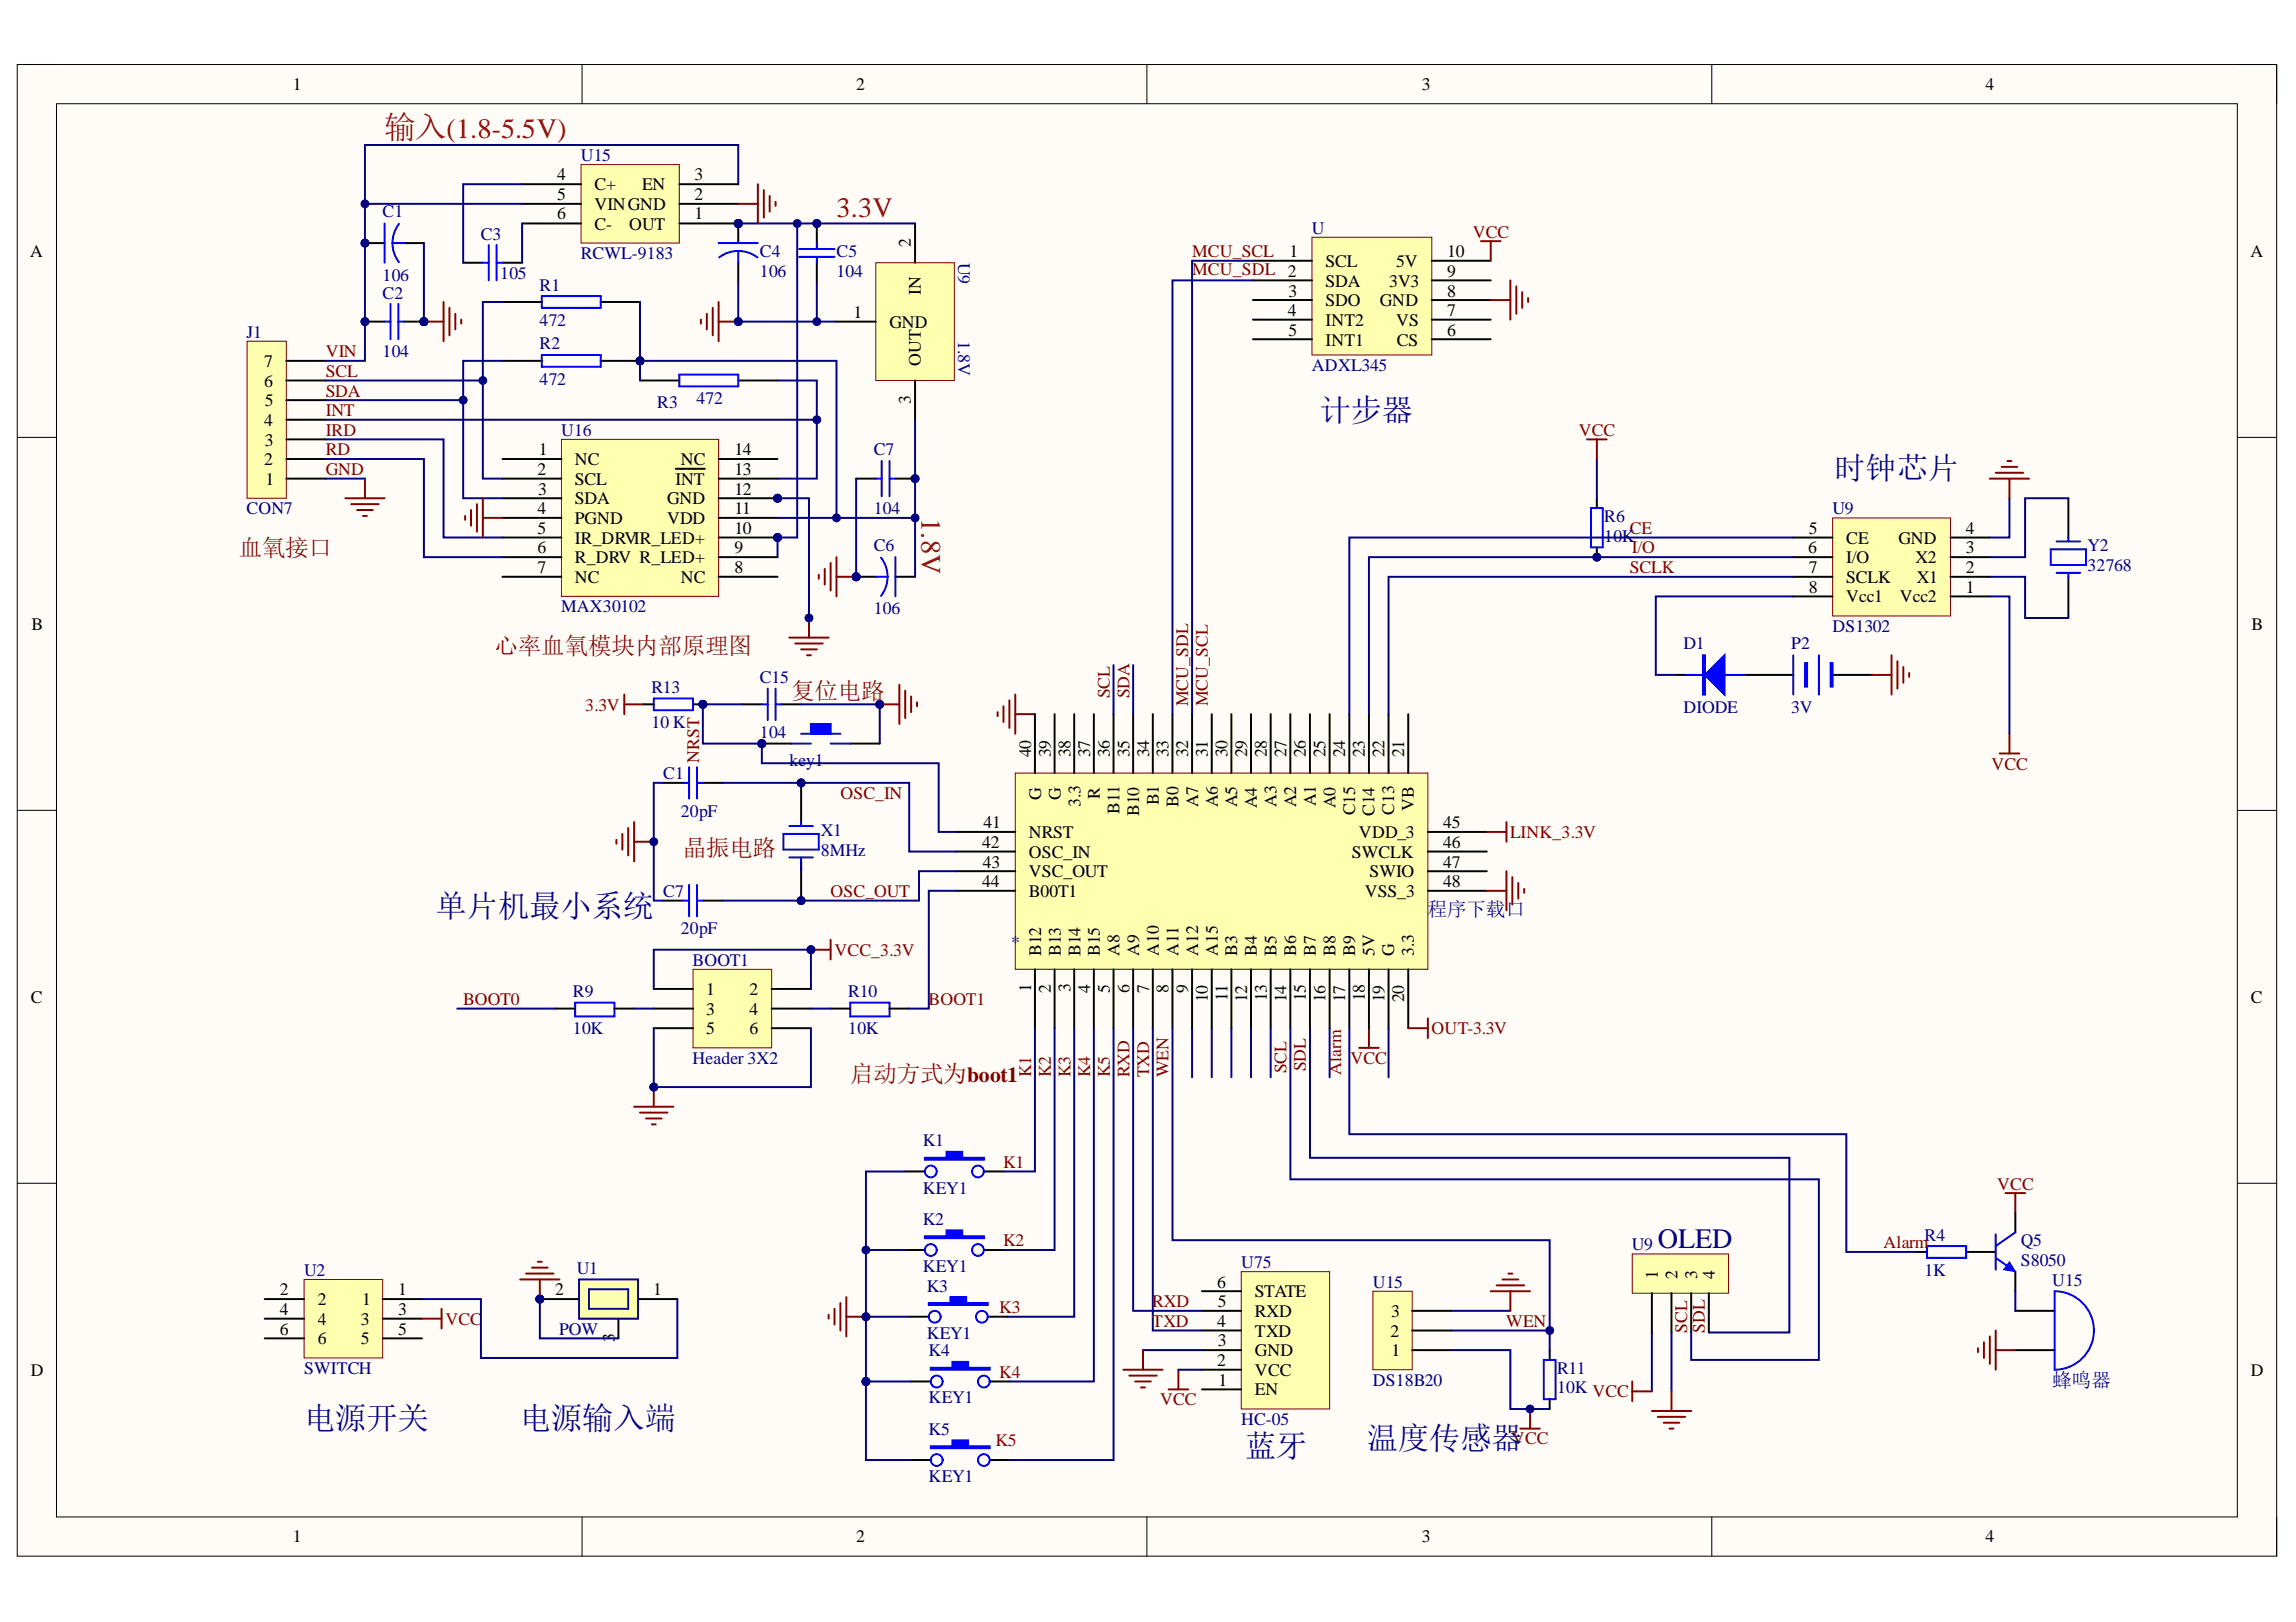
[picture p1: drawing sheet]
<svg xmlns="http://www.w3.org/2000/svg" width="297mm" height="210mm" viewBox="0 0 297 210" stroke-linecap="round" stroke-linejoin="round" font-family="sans-serif">
<defs><g id="words">
<text font-size="4.1" fill="#bf0000" x="49.7" y="17.8">输入(1.8-5.5V)</text>
<g font-size="4.1" fill="#000080">
<text x="170.7" y="54.4">计步器</text>
<text x="237.3" y="62">时钟芯片</text>
<text x="56.3" y="118.7">单片机最小系统</text>
<text x="39.3" y="185">电源开关</text>
<text x="67.3" y="185">电源输入端</text>
<text x="161.1" y="188.5">蓝牙</text>
<text x="176.8" y="187.5">温度传感器</text>
</g>
<g font-size="3.6" fill="#bf0000">
<text x="108.2" y="28.1">3.3V</text>
<text x="119.2" y="67" transform="rotate(90 119.2 67)">1.8V</text>
</g>
<text font-size="3.6" fill="#000080" x="214.5" y="161.5">OLED</text>
<g font-size="3" fill="#800000">
<text x="30.9" y="71.9">血氧接口</text>
<text x="64" y="84.6">心率血氧模块内部原理图</text>
<text x="102.4" y="90.5">复位电路</text>
<text x="88.3" y="110.7">晶振电路</text>
<text x="110" y="140">启动方式为boot1</text>
</g>
<g font-size="2.5" fill="#000080">
<text x="184.7" y="118.5">程序下载口</text>
<text x="265.5" y="179.5">蜂鸣器</text>
</g>
<g font-size="2.3">
<text x="37.9" y="11.7">1</text>
<text x="110.7" y="11.7">2</text>
<text x="183.9" y="11.7">3</text>
<text x="256.9" y="11.7">4</text>
<text x="72.1" y="23.3">4</text>
<text x="89.9" y="23.3">3</text>
<text x="72.1" y="25.9">5</text>
<text x="72.1" y="28.4">6</text>
<text x="76.9" y="24.6">C+</text>
<text x="76.9" y="27.1">VINGND</text>
<text x="76.9" y="29.8">C-</text>
<text x="81.4" y="29.8">OUT</text>
<text x="83.1" y="24.6">EN</text>
<text x="89.9" y="28.4">1</text>
<text x="89.9" y="25.9">2</text>
<text x="3.9" y="33.3">A</text>
<text x="117.9" y="32" transform="rotate(-90 117.9 32)">2</text>
<text x="166.8" y="33.3">1</text>
<text x="171.5" y="34.6">SCL</text>
<text x="180.6" y="34.6">5V</text>
<text x="187.2" y="33.3">10</text>
<text x="187.2" y="35.8">9</text>
<text x="291.1" y="33.3">A</text>
<text x="110.4" y="41.2">1</text>
<text x="119.1" y="38.1" transform="rotate(-90 119.1 38.1)">IN</text>
<text x="166.6" y="40.9">4</text>
<text x="166.7" y="38.4">3</text>
<text x="171.5" y="39.6">SDO</text>
<text x="171.5" y="37.1">SDA</text>
<text x="178.5" y="39.6">GND</text>
<text x="179.7" y="37.1">3V3</text>
<text x="187.2" y="38.4">8</text>
<text x="187.2" y="40.9">7</text>
<text x="34.2" y="47.5">7</text>
<text x="115.1" y="42.4">GND</text>
<text x="119.1" y="47.4" transform="rotate(-90 119.1 47.4)">OUT</text>
<text x="166.7" y="43.4">5</text>
<text x="171.5" y="44.7">INT1</text>
<text x="171.5" y="42.2">INT2</text>
<text x="180.6" y="42.2">VS</text>
<text x="180.7" y="44.7">CS</text>
<text x="187.2" y="43.4">6</text>
<text x="34.2" y="50">6</text>
<text x="34.3" y="52.6">5</text>
<text x="117.9" y="52.2" transform="rotate(-90 117.9 52.2)">3</text>
<text x="34.2" y="55.1">4</text>
<text x="34.3" y="57.7">3</text>
<text x="69.7" y="58.9">1</text>
<text x="95" y="58.9">14</text>
<text x="34.2" y="60.2">2</text>
<text x="34.4" y="62.7">1</text>
<text x="69.5" y="61.5">2</text>
<text x="69.6" y="64">3</text>
<text x="74.4" y="60.2">NC</text>
<text x="74.4" y="62.7">SCL</text>
<text x="74.4" y="65.3">SDA</text>
<text x="86.3" y="65.3">GND</text>
<text x="87.4" y="62.7">INT</text>
<text x="88.1" y="60.2">NC</text>
<text x="95" y="64">12</text>
<text x="95" y="61.5">13</text>
<text x="69.5" y="66.5">4</text>
<text x="69.5" y="69.1">5</text>
<text x="69.5" y="71.6">6</text>
<text x="74.4" y="67.8">PGND</text>
<text x="74.4" y="70.3">IR_DRVIR_LED+</text>
<text x="86.3" y="67.8">VDD</text>
<text x="95" y="71.6">9</text>
<text x="95" y="69.1">10</text>
<text x="95" y="66.5">11</text>
<text x="233.9" y="71.6">6</text>
<text x="234" y="69.1">5</text>
<text x="238.8" y="70.3">CE</text>
<text x="245.6" y="70.3">GND</text>
<text x="254.3" y="71.6">3</text>
<text x="254.3" y="69.1">4</text>
<text x="69.5" y="74.1">7</text>
<text x="74.4" y="72.9">R_DRV R_LED+</text>
<text x="74.4" y="75.4">NC</text>
<text x="88.1" y="75.4">NC</text>
<text x="95" y="74.1">8</text>
<text x="234" y="74.1">7</text>
<text x="234" y="76.7">8</text>
<text x="238.8" y="72.9">I/O</text>
<text x="238.8" y="75.4">SCLK</text>
<text x="238.8" y="77.9">Vcc1</text>
<text x="245.8" y="77.9">Vcc2</text>
<text x="247.8" y="72.9">X2</text>
<text x="248" y="75.4">X1</text>
<text x="254.3" y="76.7">1</text>
<text x="254.3" y="74.1">2</text>
<text x="4.1" y="81.5">B</text>
<text x="291.3" y="81.5">B</text>
<text x="133.4" y="98" transform="rotate(-90 133.4 98)">40</text>
<text x="136" y="98" transform="rotate(-90 136 98)">39</text>
<text x="138.5" y="98" transform="rotate(-90 138.5 98)">38</text>
<text x="141" y="98" transform="rotate(-90 141 98)">37</text>
<text x="143.6" y="98" transform="rotate(-90 143.6 98)">36</text>
<text x="146.1" y="98" transform="rotate(-90 146.1 98)">35</text>
<text x="148.7" y="98" transform="rotate(-90 148.7 98)">34</text>
<text x="151.2" y="98" transform="rotate(-90 151.2 98)">33</text>
<text x="153.7" y="98" transform="rotate(-90 153.7 98)">32</text>
<text x="156.3" y="98" transform="rotate(-90 156.3 98)">31</text>
<text x="158.8" y="98" transform="rotate(-90 158.8 98)">30</text>
<text x="161.3" y="98" transform="rotate(-90 161.3 98)">29</text>
<text x="163.9" y="98" transform="rotate(-90 163.9 98)">28</text>
<text x="166.4" y="98" transform="rotate(-90 166.4 98)">27</text>
<text x="169" y="98" transform="rotate(-90 169 98)">26</text>
<text x="171.5" y="98" transform="rotate(-90 171.5 98)">25</text>
<text x="174" y="98" transform="rotate(-90 174 98)">24</text>
<text x="176.6" y="98" transform="rotate(-90 176.6 98)">23</text>
<text x="179.1" y="98" transform="rotate(-90 179.1 98)">22</text>
<text x="181.7" y="98" transform="rotate(-90 181.7 98)">21</text>
<text x="127.2" y="107.2">41</text>
<text x="134.7" y="103.5" transform="rotate(-90 134.7 103.5)">G</text>
<text x="137.2" y="103.5" transform="rotate(-90 137.2 103.5)">G</text>
<text x="139.8" y="104.5" transform="rotate(-90 139.8 104.5)">3.3</text>
<text x="142.3" y="103.4" transform="rotate(-90 142.3 103.4)">R</text>
<text x="144.8" y="105.3" transform="rotate(-90 144.8 105.3)">B11</text>
<text x="147.4" y="105.6" transform="rotate(-90 147.4 105.6)">B10</text>
<text x="149.9" y="104.2" transform="rotate(-90 149.9 104.2)">B1</text>
<text x="152.5" y="104.4" transform="rotate(-90 152.5 104.4)">B0</text>
<text x="155" y="104.5" transform="rotate(-90 155 104.5)">A7</text>
<text x="157.5" y="104.5" transform="rotate(-90 157.5 104.5)">A6</text>
<text x="160.1" y="104.5" transform="rotate(-90 160.1 104.5)">A5</text>
<text x="162.6" y="104.6" transform="rotate(-90 162.6 104.6)">A4</text>
<text x="165.2" y="104.4" transform="rotate(-90 165.2 104.4)">A3</text>
<text x="167.7" y="104.5" transform="rotate(-90 167.7 104.5)">A2</text>
<text x="170.2" y="104.3" transform="rotate(-90 170.2 104.3)">A1</text>
<text x="172.8" y="104.6" transform="rotate(-90 172.8 104.6)">A0</text>
<text x="175.3" y="105.5" transform="rotate(-90 175.3 105.5)">C15</text>
<text x="177.8" y="105.6" transform="rotate(-90 177.8 105.6)">C14</text>
<text x="180.4" y="105.4" transform="rotate(-90 180.4 105.4)">C13</text>
<text x="182.9" y="104.9" transform="rotate(-90 182.9 104.9)">VB</text>
<text x="186.7" y="107.2">45</text>
<text x="127.1" y="109.7">42</text>
<text x="127.2" y="112.3">43</text>
<text x="133.1" y="108.5">NRST</text>
<text x="133.1" y="111">OSC_IN</text>
<text x="133.1" y="113.5">VSC_OUT</text>
<text x="174.9" y="111">SWCLK</text>
<text x="175.8" y="108.5">VDD_3</text>
<text x="177.2" y="113.5">SWIO</text>
<text x="186.7" y="109.7">46</text>
<text x="186.7" y="112.3">47</text>
<text x="127.1" y="114.8">44</text>
<text x="133.1" y="116.1">B00T1</text>
<text x="176.6" y="116.1">VSS_3</text>
<text x="186.7" y="114.8">48</text>
<text x="134.7" y="123.7" transform="rotate(-90 134.7 123.7)">B12</text>
<text x="137.2" y="123.7" transform="rotate(-90 137.2 123.7)">B13</text>
<text x="139.8" y="123.7" transform="rotate(-90 139.8 123.7)">B14</text>
<text x="142.3" y="123.7" transform="rotate(-90 142.3 123.7)">B15</text>
<text x="144.8" y="123.7" transform="rotate(-90 144.8 123.7)">A8</text>
<text x="147.4" y="123.7" transform="rotate(-90 147.4 123.7)">A9</text>
<text x="149.9" y="123.7" transform="rotate(-90 149.9 123.7)">A10</text>
<text x="152.5" y="123.7" transform="rotate(-90 152.5 123.7)">A11</text>
<text x="155" y="123.7" transform="rotate(-90 155 123.7)">A12</text>
<text x="157.5" y="123.7" transform="rotate(-90 157.5 123.7)">A15</text>
<text x="160.1" y="123.7" transform="rotate(-90 160.1 123.7)">B3</text>
<text x="162.6" y="123.7" transform="rotate(-90 162.6 123.7)">B4</text>
<text x="165.2" y="123.7" transform="rotate(-90 165.2 123.7)">B5</text>
<text x="167.7" y="123.7" transform="rotate(-90 167.7 123.7)">B6</text>
<text x="170.2" y="123.7" transform="rotate(-90 170.2 123.7)">B7</text>
<text x="172.8" y="123.7" transform="rotate(-90 172.8 123.7)">B8</text>
<text x="175.3" y="123.7" transform="rotate(-90 175.3 123.7)">B9</text>
<text x="177.8" y="123.7" transform="rotate(-90 177.8 123.7)">5V</text>
<text x="180.4" y="123.7" transform="rotate(-90 180.4 123.7)">G</text>
<text x="182.9" y="123.7" transform="rotate(-90 182.9 123.7)">3.3</text>
<text x="4" y="129.8">C</text>
<text x="91.4" y="128.8">1</text>
<text x="91.4" y="131.3">3</text>
<text x="97" y="128.8">2</text>
<text x="97" y="131.3">4</text>
<text x="133.4" y="128.3" transform="rotate(-90 133.4 128.3)">1</text>
<text x="136" y="128.5" transform="rotate(-90 136 128.5)">2</text>
<text x="138.5" y="128.4" transform="rotate(-90 138.5 128.4)">3</text>
<text x="141" y="128.5" transform="rotate(-90 141 128.5)">4</text>
<text x="143.6" y="128.5" transform="rotate(-90 143.6 128.5)">5</text>
<text x="146.1" y="128.5" transform="rotate(-90 146.1 128.5)">6</text>
<text x="148.7" y="128.5" transform="rotate(-90 148.7 128.5)">7</text>
<text x="151.2" y="128.5" transform="rotate(-90 151.2 128.5)">8</text>
<text x="153.7" y="128.5" transform="rotate(-90 153.7 128.5)">9</text>
<text x="156.3" y="129.7" transform="rotate(-90 156.3 129.7)">10</text>
<text x="158.8" y="129.5" transform="rotate(-90 158.8 129.5)">11</text>
<text x="161.3" y="129.7" transform="rotate(-90 161.3 129.7)">12</text>
<text x="163.9" y="129.6" transform="rotate(-90 163.9 129.6)">13</text>
<text x="166.4" y="129.7" transform="rotate(-90 166.4 129.7)">14</text>
<text x="169" y="129.6" transform="rotate(-90 169 129.6)">15</text>
<text x="171.5" y="129.7" transform="rotate(-90 171.5 129.7)">16</text>
<text x="174" y="129.7" transform="rotate(-90 174 129.7)">17</text>
<text x="176.6" y="129.6" transform="rotate(-90 176.6 129.6)">18</text>
<text x="179.1" y="129.7" transform="rotate(-90 179.1 129.7)">19</text>
<text x="181.7" y="129.7" transform="rotate(-90 181.7 129.7)">20</text>
<text x="291.2" y="129.8">C</text>
<text x="91.4" y="133.8">5</text>
<text x="97" y="133.8">6</text>
<text x="36.2" y="167.6">2</text>
<text x="51.5" y="167.6">1</text>
<text x="71.8" y="167.6">2</text>
<text x="84.5" y="167.6">1</text>
<text x="157.5" y="166.6">6</text>
<text x="162.4" y="167.9">STATE</text>
<text x="214.5" y="165.5" transform="rotate(-90 214.5 165.5)">1</text>
<text x="217" y="165.5" transform="rotate(-90 217 165.5)">2</text>
<text x="219.6" y="165.5" transform="rotate(-90 219.6 165.5)">3</text>
<text x="221.8" y="165.5" transform="rotate(-90 221.8 165.5)">4</text>
<text x="36.2" y="170.2">4</text>
<text x="36.2" y="172.7">6</text>
<text x="41.1" y="168.9">2</text>
<text x="41.1" y="171.5">4</text>
<text x="41.1" y="174">6</text>
<text x="46.7" y="171.5">3</text>
<text x="46.7" y="174">5</text>
<text x="46.9" y="168.9">1</text>
<text x="51.5" y="170.2">3</text>
<text x="51.5" y="172.7">5</text>
<text x="79.5" y="173.7" transform="rotate(-90 79.5 173.7)">3</text>
<text x="157.5" y="171.7">4</text>
<text x="157.5" y="169.2">5</text>
<text x="162.4" y="173">TXD</text>
<text x="162.4" y="170.4">RXD</text>
<text x="179.9" y="173">2</text>
<text x="180" y="170.4">3</text>
<text x="4" y="178">D</text>
<text x="157.5" y="176.8">2</text>
<text x="157.5" y="174.2">3</text>
<text x="157.6" y="179.3">1</text>
<text x="162.4" y="178">VCC</text>
<text x="162.4" y="175.5">GND</text>
<text x="180" y="175.5">1</text>
<text x="291.2" y="178">D</text>
<text x="162.4" y="180.6">EN</text>
<text x="37.9" y="199.6">1</text>
<text x="110.7" y="199.6">2</text>
<text x="183.9" y="199.6">3</text>
<text x="256.9" y="199.6">4</text>
</g>
<g font-size="2.3" fill="#000080">
<text x="75.1" y="20.8">U15</text>
<text x="49.5" y="28.1">C1</text>
<text x="62.2" y="31">C3</text>
<text x="75.1" y="33.6">RCWL-9183</text>
<text x="98.3" y="33.3">C4</text>
<text x="98.3" y="35.8">106</text>
<text x="108.2" y="33.3">C5</text>
<text x="108.2" y="35.8">104</text>
<text x="123.9" y="34" transform="rotate(90 123.9 34)">U9</text>
<text x="169.7" y="30.3">U</text>
<text x="49.5" y="38.6">C2</text>
<text x="49.5" y="36.3">106</text>
<text x="64.7" y="36.1">105</text>
<text x="69.8" y="37.6">R1</text>
<text x="31.9" y="43.7">J1</text>
<text x="49.5" y="46.2">104</text>
<text x="69.8" y="45.2">R2</text>
<text x="69.8" y="42.2">472</text>
<text x="123.9" y="44.1" transform="rotate(90 123.9 44.1)">1.8V</text>
<text x="69.8" y="49.8">472</text>
<text x="85" y="52.8">R3</text>
<text x="90.1" y="52.3">472</text>
<text x="169.7" y="48">ADXL345</text>
<text x="72.6" y="56.4">U16</text>
<text x="113" y="58.9">C7</text>
<text x="31.9" y="66.5">CON7</text>
<text x="113" y="66.5">104</text>
<text x="113" y="71.3">C6</text>
<text x="207.5" y="67.5">R6</text>
<text x="207.5" y="70.1">10K</text>
<text x="237.1" y="66.5">U9</text>
<text x="270.1" y="71.3">Y2</text>
<text x="270.1" y="73.9">32768</text>
<text x="72.6" y="79.2">MAX30102</text>
<text x="113" y="79.5">106</text>
<text x="237.1" y="81.7">DS1302</text>
<text x="84.3" y="89.7">R13</text>
<text x="98.3" y="88.3">C15</text>
<text x="217.8" y="84">D1</text>
<text x="231.7" y="84">P2</text>
<text x="84.3" y="94.3">10 K</text>
<text x="98.3" y="95.5">104</text>
<text x="217.8" y="92.2">DIODE</text>
<text x="231.7" y="92.2">3V</text>
<text x="85.8" y="100.9">C1</text>
<text x="102.1" y="99.1">key1</text>
<text x="88.1" y="105.7">20pF</text>
<text x="106.2" y="108.2">X1</text>
<text x="106.2" y="110.7">8MHz</text>
<text x="85.8" y="116.1">C7</text>
<text x="88.1" y="120.9">20pF</text>
<text x="89.6" y="125">BOOT1</text>
<text x="130.8" y="122.7">*</text>
<text x="74.1" y="129">R9</text>
<text x="109.7" y="129">R10</text>
<text x="74.1" y="133.8">10K</text>
<text x="89.6" y="137.6">Header 3X2</text>
<text x="109.7" y="133.8">10K</text>
<text x="119.4" y="148.3">K1</text>
<text x="119.4" y="154.5">KEY1</text>
<text x="119.4" y="158.5">K2</text>
<text x="211.1" y="161.8">U9</text>
<text x="249" y="160.5">R4</text>
<text x="261.4" y="161.3">Q5</text>
<text x="39.3" y="165.1">U2</text>
<text x="74.6" y="164.9">U1</text>
<text x="119.4" y="164.6">KEY1</text>
<text x="119.9" y="167.1">K3</text>
<text x="160.6" y="164.1">U75</text>
<text x="177.6" y="166.6">U15</text>
<text x="249" y="165.1">1K</text>
<text x="261.4" y="163.8">S8050</text>
<text x="265.5" y="166.4">U15</text>
<text x="72.3" y="172.7">POW</text>
<text x="119.9" y="173.2">KEY1</text>
<text x="39.3" y="177.8">SWITCH</text>
<text x="120.1" y="175.5">K4</text>
<text x="177.6" y="179.3">DS18B20</text>
<text x="201.4" y="177.8">R11</text>
<text x="120.1" y="181.6">KEY1</text>
<text x="120.1" y="185.7">K5</text>
<text x="160.6" y="184.4">HC-05</text>
<text x="201.4" y="180.3">10K VCC</text>
<text x="120.1" y="191.7">KEY1</text>
</g>
<g font-size="2.3" fill="#800000">
<text x="154.2" y="33.3">MCU_SCL</text>
<text x="154.2" y="35.6">MCU_SDL 2</text>
<text x="190.5" y="30.8">VCC</text>
<text x="42.1" y="46.2">VIN</text>
<text x="42.1" y="48.8">SCL</text>
<text x="42.1" y="51.3">SDA</text>
<text x="42.1" y="53.8">INT</text>
<text x="42.1" y="56.4">IRD</text>
<text x="42.1" y="58.9">RD</text>
<text x="204.2" y="56.4">VCC</text>
<text x="42.1" y="61.5">GND</text>
<text x="210.8" y="69.1">CE</text>
<text x="211.1" y="71.6">I/O</text>
<text x="210.8" y="74.1">SCLK</text>
<text x="75.7" y="92">3.3V</text>
<text x="143.6" y="90.4" transform="rotate(-90 143.6 90.4)">SCL</text>
<text x="146.1" y="90.4" transform="rotate(-90 146.1 90.4)">SDA</text>
<text x="153.7" y="91.4" transform="rotate(-90 153.7 91.4)">MCU_SDL</text>
<text x="156.3" y="91.4" transform="rotate(-90 156.3 91.4)">MCU_SCL</text>
<text x="90.4" y="98.7" transform="rotate(-90 90.4 98.7)">NRST</text>
<text x="257.6" y="99.6">VCC</text>
<text x="108.7" y="103.4">OSC_IN</text>
<text x="195.4" y="108.5">LINK_3.3V</text>
<text x="107.5" y="116.1">OSC_OUT</text>
<text x="108" y="123.7">VCC_3.3V</text>
<text x="59.9" y="130">BOOT0</text>
<text x="120.1" y="130">BOOT1</text>
<text x="174.7" y="137.6">VCC</text>
<text x="185.2" y="133.8">OUT-3.3V</text>
<text x="133.4" y="139.4" transform="rotate(-90 133.4 139.4)">K1</text>
<text x="136" y="139.4" transform="rotate(-90 136 139.4)">K2</text>
<text x="138.5" y="139.4" transform="rotate(-90 138.5 139.4)">K3</text>
<text x="141" y="139.4" transform="rotate(-90 141 139.4)">K4</text>
<text x="143.6" y="139.4" transform="rotate(-90 143.6 139.4)">K5</text>
<text x="146.1" y="139.4" transform="rotate(-90 146.1 139.4)">RXD</text>
<text x="148.7" y="139.4" transform="rotate(-90 148.7 139.4)">TXD</text>
<text x="151.2" y="139.4" transform="rotate(-90 151.2 139.4)">WEN</text>
<text x="166.4" y="138.9" transform="rotate(-90 166.4 138.9)">SCL</text>
<text x="169" y="138.6" transform="rotate(-90 169 138.6)">SDL</text>
<text x="173.5" y="139.2" transform="rotate(-90 173.5 139.2)">Alarm</text>
<text x="129.8" y="151.2">K1</text>
<text x="258.4" y="154">VCC</text>
<text x="129.8" y="161.3">K2</text>
<text x="243.7" y="161.6">Alarm</text>
<text x="57.6" y="171.5">VCC</text>
<text x="129.3" y="169.9">K3</text>
<text x="149.1" y="169.2">RXD</text>
<text x="149.1" y="171.7">TXD</text>
<text x="194.8" y="171.7">WEN</text>
<text x="218.3" y="172.5" transform="rotate(-90 218.3 172.5)">SCL</text>
<text x="220.6" y="172.5" transform="rotate(-90 220.6 172.5)">SDL</text>
<text x="129.3" y="178.3">K4</text>
<text x="150.1" y="181.9">VCC</text>
<text x="128.8" y="187.2">K5</text>
<text x="195.6" y="186.9">VCC</text>
</g>
</g></defs>
<path d="M2.2 8.4h292.3v193h-292.3z" fill-rule="evenodd" fill="#fffcf8"/>
<path d="M2.2 8.4h292.3v193h-292.3z" fill="none" stroke="#000" stroke-width=".13"/>
<path d="M7.3 13.4h282.1v182.9h-282.1z" fill-rule="evenodd" fill="#fffcf8"/>
<g fill="none" stroke="#000" stroke-width=".13">
<path d="M2.2 8.3h5.1M7.3 13.4h282.1v182.9h-282.1zM75.3 8.3v5.1M148.4 8.3v5.1M221.5 8.4v5M289.4 8.4h5.1v5M2.2 56.6h5.1M289.4 56.6h5.1M2.2 104.9h5.1M289.4 104.9h5.1M2.2 153.1h5.1M289.4 153.1h5.1"/>
<path d="M75.3 196.3v5.1M148.4 196.3v5.1M221.5 196.3v5.1M294.5 196.3v5.1"/>
</g>
<path d="M39.3 165.6h10.2v10.1h-10.2z" fill-rule="evenodd" fill="#ffffb0"/>
<path d="M39.3 165.6h10.2v10.1h-10.2z" fill="none" stroke="#800000" stroke-width=".13"/>
<path d="M34.2 168.1h5.1M34.2 170.7h5.1M34.3 173.2h5M49.5 168.1h5.1M49.5 170.7h5.1M49.5 173.2h5.1" fill="none" stroke="#000" stroke-width=".25"/>
<circle cx="69.8" cy="168.1" r=".51" fill="#000080"/>
<circle cx="69.8" cy="168.1" r=".51" fill="none" stroke="#000080" stroke-width=".13"/>
<path d="M69.8 168.1h5.1M80 170.7v2.5" fill="none" stroke="#000" stroke-width=".25"/>
<circle cx="69.8" cy="168.1" r=".51" fill="#000080"/>
<circle cx="69.8" cy="168.1" r=".51" fill="none" stroke="#000080" stroke-width=".13"/>
<path d="M82.5 168.1h5.1" fill="none" stroke="#000" stroke-width=".25"/>
<path d="M74.9 165.6h7.6v5.1h-7.6z" fill-rule="evenodd" fill="#ffffb0"/>
<path d="M74.9 165.6h7.6v5.1h-7.6z" fill="none" stroke="#800000" stroke-width=".13"/>
<path d="M74.9 165.6h7.6v5.1h-7.6zM76.2 166.8h5.1v2.6h-5.1z" fill="none" stroke="#11037f" stroke-width=".25"/>
<g fill="none" stroke="#800000" stroke-width=".25">
<path d="M129.1 92.2v.5M129.8 91.4v2M130.6 90.6v3.6M131.3 89.9v5.1M131.3 92.4h2.6M175.8 135.6h2.6M177.1 133.1v2.5M54.6 170.7h2.5M57.1 169.4v2.5M67.3 165.6h5.1M68.1 164.8h3.5M68.8 164h2.1"/>
<path d="M69.6 163.3h.5M69.8 165.6v2.5"/>
</g>
<circle cx="69.8" cy="168.1" r=".51" fill="#000080"/>
<circle cx="69.8" cy="168.1" r=".51" fill="none" stroke="#000080" stroke-width=".13"/>
<path d="M154.2 133.1v6.3M54.6 168.1h7.6v7.6h25.4v-7.6M69.8 168.1v5.1h10.2" fill="none" stroke="#000080" stroke-width=".25"/>
<circle cx="69.8" cy="168.1" r=".51" fill="#000080"/>
<circle cx="69.8" cy="168.1" r=".51" fill="none" stroke="#000080" stroke-width=".13"/>
<path d="M131.4 100h53.3v25.4h-53.3z" fill-rule="evenodd" fill="#ffffb0"/>
<path d="M131.4 100h53.3v25.4h-53.3z" fill="none" stroke="#800000" stroke-width=".13"/>
<g fill="none" stroke="#000" stroke-width=".25">
<path d="M133.9 92.4v7.6M136.4 92.4v7.6M139 92.4v7.6M141.5 92.4v7.6M144.1 92.4v7.6M146.6 92.4v7.6M149.1 92.4v7.6M151.7 92.4v7.6M154.2 92.4v7.6M156.8 92.4v7.6M159.3 92.4v7.6M161.8 92.4v7.6"/>
<path d="M164.4 92.4v7.6M166.9 92.4v7.6M169.5 92.4v7.6M172 92.4v7.6M174.6 92.4v7.6M177.1 92.4v7.6M179.6 92.4v7.6M182.2 92.4v7.6M123.7 107.7h7.6M123.7 110.2h7.6M123.7 112.7h7.6M123.7 115.3h7.6"/>
<path d="M184.7 107.7h7.7M184.7 110.2h7.7M184.7 112.7h7.7M184.7 115.3h7.7M133.9 125.4v7.7M136.4 125.4v7.7M139 125.4v7.7M141.5 125.4v7.7M144.1 125.4v7.7M146.6 125.4v7.7M149.1 125.4v7.7M151.7 125.4v7.7"/>
<path d="M154.2 125.4v7.7M156.8 125.4v7.7M159.3 125.4v7.7M161.8 125.4v7.7M164.4 125.4v7.7M166.9 125.4v7.7M169.5 125.4v7.7M172 125.4v7.7M174.6 125.4v7.7M177.1 125.4v7.7M179.6 125.4v7.7M182.2 125.4v7.7"/>
</g>
<path d="M113.8 91.1h2.5M116.3 88.6v5.1M117.1 89.4v3.5M117.9 90.1v2.1M118.6 90.9v.5M192.4 107.7h2.5M192.4 115.3h2.5M194.9 106.4v2.5M194.9 112.7v5.1M195.7 113.5v3.6M196.4 114.3v2M197.2 115v.5" fill="none" stroke="#800000" stroke-width=".25"/>
<circle cx="113.8" cy="91.1" r=".51" fill="#000080"/>
<circle cx="113.8" cy="91.1" r=".51" fill="none" stroke="#000080" stroke-width=".13"/>
<circle cx="98.6" cy="96.2" r=".51" fill="#000080"/>
<circle cx="98.6" cy="96.2" r=".51" fill="none" stroke="#000080" stroke-width=".13"/>
<path d="M98.6 96.2h3.8" fill="none" stroke="#000" stroke-width=".25"/>
<circle cx="98.6" cy="96.2" r=".51" fill="#000080"/>
<circle cx="98.6" cy="96.2" r=".51" fill="none" stroke="#000080" stroke-width=".13"/>
<path d="M110 96.2h3.8" fill="none" stroke="#000" stroke-width=".25"/>
<path d="M102.4 96.2h2.5M103.6 95h5.1M104.9 95v-1.3h2.6v1.3M107.5 96.2h2.5" fill="none" stroke="#00f" stroke-width=".25"/>
<path d="M104.9 93.7h2.6v1.3h-2.6z" fill-rule="evenodd" fill="#00f"/>
<path d="M104.9 93.7h2.6v1.3h-2.6z" fill="none" stroke="#00f" stroke-width=".13"/>
<path d="M96 91.1h2.6M101.1 91.1h2.5" fill="none" stroke="#000" stroke-width=".25"/>
<path d="M98.6 91.1h.7M99.3 89.1v4.1M100.3 89.1v4.1M100.3 91.1h.8" fill="none" stroke="#00f" stroke-width=".25"/>
<path d="M80.8 89.9v2.5M80.8 91.1h2.5" fill="none" stroke="#800000" stroke-width=".25"/>
<circle cx="90.9" cy="91.1" r=".51" fill="#000080"/>
<circle cx="90.9" cy="91.1" r=".51" fill="none" stroke="#000080" stroke-width=".13"/>
<path d="M83.3 91.1h1.3M89.7 91.1h1.2" fill="none" stroke="#000" stroke-width=".25"/>
<circle cx="90.9" cy="91.1" r=".51" fill="#000080"/>
<circle cx="90.9" cy="91.1" r=".51" fill="none" stroke="#000080" stroke-width=".13"/>
<path d="M84.6 90.4h5.1v1.5h-5.1z" fill="none" stroke="#00f" stroke-width=".25"/>
<path d="M103.6 91.1h10.2v5.1" fill="none" stroke="#000080" stroke-width=".25"/>
<circle cx="113.8" cy="91.1" r=".51" fill="#000080"/>
<circle cx="113.8" cy="91.1" r=".51" fill="none" stroke="#000080" stroke-width=".13"/>
<path d="M79.7 108.7v.5M80.5 107.9v2M81.3 107.1v3.6M82 106.4v5.1M82 108.9h2.6" fill="none" stroke="#800000" stroke-width=".25"/>
<circle cx="84.6" cy="108.9" r=".51" fill="#000080"/>
<circle cx="84.6" cy="108.9" r=".51" fill="none" stroke="#000080" stroke-width=".13"/>
<circle cx="103.6" cy="116.6" r=".51" fill="#000080"/>
<circle cx="103.6" cy="116.6" r=".51" fill="none" stroke="#000080" stroke-width=".13"/>
<circle cx="103.6" cy="101.3" r=".51" fill="#000080"/>
<circle cx="103.6" cy="101.3" r=".51" fill="none" stroke="#000080" stroke-width=".13"/>
<path d="M103.6 111.5v5.1" fill="none" stroke="#000" stroke-width=".25"/>
<circle cx="103.6" cy="116.6" r=".51" fill="#000080"/>
<circle cx="103.6" cy="116.6" r=".51" fill="none" stroke="#000080" stroke-width=".13"/>
<path d="M103.6 101.3v5.1" fill="none" stroke="#000" stroke-width=".25"/>
<circle cx="103.6" cy="101.3" r=".51" fill="#000080"/>
<circle cx="103.6" cy="101.3" r=".51" fill="none" stroke="#000080" stroke-width=".13"/>
<g fill="none" stroke="#00f" stroke-width=".25">
<path d="M89.2 99.3v4M90.2 99.3v4M88.4 101.3h.8M88.4 116.6h.8M89.2 114.5v4.1M90.2 114.5v4.1M90.2 101.3h.7M90.2 116.6h.7M101.4 107.9h4.5v2h-4.5zM102.1 106.9h3.1M102.1 111h3.1M103.6 106.4v.5"/>
<path d="M103.6 111v.5"/>
</g>
<path d="M85.8 101.3h2.6M85.8 116.6h2.6M90.9 101.3h2.6M90.9 116.6h2.6" fill="none" stroke="#000" stroke-width=".25"/>
<path d="M85.8 101.3h-1.2v15.3h1.2M103.6 111.5v1.2" fill="none" stroke="#000080" stroke-width=".25"/>
<path d="M89.7 125.4h10.1v10.2h-10.1z" fill-rule="evenodd" fill="#ffffb0"/>
<path d="M89.7 125.4h10.1v10.2h-10.1z" fill="none" stroke="#800000" stroke-width=".13"/>
<path d="M71.9 130.5h2.5M79.5 130.5h2.5M84.6 128h5.1M84.6 130.5h5.1M84.6 133.1h5.1M99.8 128h5.1M99.8 130.5h5.1M99.8 133.1h5.1M107.5 130.5h2.5M115.1 130.5h2.5" fill="none" stroke="#000" stroke-width=".25"/>
<path d="M74.4 129.8h5.1v1.7h-5.1zM110 129.8h5.1v1.7h-5.1z" fill="none" stroke="#00f" stroke-width=".25"/>
<path d="M104.9 122.9h2.6M107.5 121.6v2.6" fill="none" stroke="#800000" stroke-width=".25"/>
<circle cx="104.9" cy="122.9" r=".51" fill="#000080"/>
<circle cx="104.9" cy="122.9" r=".51" fill="none" stroke="#000080" stroke-width=".13"/>
<path d="M82 143.2h5.1M82.8 144h3.6M83.6 144.7h2M84.3 145.5h.5M84.6 140.7v2.5" fill="none" stroke="#800000" stroke-width=".25"/>
<circle cx="84.6" cy="140.7" r=".51" fill="#000080"/>
<circle cx="84.6" cy="140.7" r=".51" fill="none" stroke="#000080" stroke-width=".13"/>
<path d="M84.6 128v-5.1h20.3v5.1" fill="none" stroke="#000080" stroke-width=".25"/>
<circle cx="104.9" cy="122.9" r=".51" fill="#000080"/>
<circle cx="104.9" cy="122.9" r=".51" fill="none" stroke="#000080" stroke-width=".13"/>
<path d="M84.6 133.1v7.6h20.3v-7.6" fill="none" stroke="#000080" stroke-width=".25"/>
<circle cx="84.6" cy="140.7" r=".51" fill="#000080"/>
<circle cx="84.6" cy="140.7" r=".51" fill="none" stroke="#000080" stroke-width=".13"/>
<path d="M93.5 101.3h24.1v8.9h6.1M123.7 112.7h-4.8v3.9h-25.4M123.7 115.3h-3.5v15.2h-2.6M59.2 130.5h12.7M82 130.5h2.6M104.9 130.5h2.6M213.7 172.4v7.7M216.2 172.4v7.7" fill="none" stroke="#000080" stroke-width=".25"/>
<path d="M182.2 133.1h2.5M184.7 131.8v2.5M211.2 178.8v2.5M211.2 180.1h2.5M213.7 182.6h5.1M214.5 183.4h3.5M215.2 184.1h2.1M216 184.9h.5M216.2 180.1v2.5" fill="none" stroke="#800000" stroke-width=".25"/>
<path d="M211.2 162.3h12.4v5.1h-12.4z" fill-rule="evenodd" fill="#ffffb0"/>
<path d="M211.2 162.3h12.4v5.1h-12.4z" fill="none" stroke="#800000" stroke-width=".13"/>
<path d="M213.7 167.4v5M216.2 167.4v5M218.8 167.4v5M221.1 167.4v5" fill="none" stroke="#000" stroke-width=".25"/>
<path d="M156.8 133.1v6.3M159.3 133.1v6.3M161.8 133.1v6.3M164.4 133.1v6.3M172 133.1v6.3M179.6 133.1v6.3" fill="none" stroke="#000080" stroke-width=".25"/>
<path d="M107.2 170.1v.6M108 169.4v2M108.7 168.6v3.6M109.5 170.4h2.5M109.5 167.9v5" fill="none" stroke="#800000" stroke-width=".25"/>
<circle cx="112" cy="170.4" r=".51" fill="#000080"/>
<circle cx="112" cy="170.4" r=".51" fill="none" stroke="#000080" stroke-width=".13"/>
<path d="M117.1 151.6h2.6M127.3 151.6h2.5" fill="none" stroke="#000" stroke-width=".25"/>
<path d="M119.7 149.8h2.8v-.7h2v.7h2.8v.3h-7.6z" fill-rule="evenodd" fill="#00f"/>
<g fill="none" stroke="#00f" stroke-width=".25">
<path d="M119.7 149.8h2.8v-.7h2v.7h2.8v.3h-7.6z"/>
<circle cx="120.4" cy="151.6" r=".76"/>
<circle cx="126.5" cy="151.6" r=".76"/>
</g>
<path d="M117.1 161.8h2.6M127.3 161.8h2.5" fill="none" stroke="#000" stroke-width=".25"/>
<path d="M119.7 160h2.8v-.8h2v.8h2.8v.2h-7.6z" fill-rule="evenodd" fill="#00f"/>
<g fill="none" stroke="#00f" stroke-width=".25">
<path d="M119.7 160h2.8v-.8h2v.8h2.8v.2h-7.6z"/>
<circle cx="120.4" cy="161.8" r=".76"/>
<circle cx="126.5" cy="161.8" r=".76"/>
</g>
<path d="M117.6 170.4h2.6M127.8 170.4h2.5" fill="none" stroke="#000" stroke-width=".25"/>
<path d="M120.2 168.6h2.8v-.7h2v.7h2.8v.3h-7.6z" fill-rule="evenodd" fill="#00f"/>
<g fill="none" stroke="#00f" stroke-width=".25">
<path d="M120.2 168.6h2.8v-.7h2v.7h2.8v.3h-7.6z"/>
<circle cx="120.9" cy="170.4" r=".76"/>
<circle cx="127" cy="170.4" r=".76"/>
</g>
<path d="M117.9 178.8h2.5M128 178.8h2.6" fill="none" stroke="#000" stroke-width=".25"/>
<path d="M120.4 177h2.8v-.8h2v.8h2.8v.3h-7.6z" fill-rule="evenodd" fill="#00f"/>
<g fill="none" stroke="#00f" stroke-width=".25">
<path d="M120.4 177h2.8v-.8h2v.8h2.8v.3h-7.6z"/>
<circle cx="121.2" cy="178.8" r=".76"/>
<circle cx="127.3" cy="178.8" r=".76"/>
</g>
<path d="M112 161.8h5.1" fill="none" stroke="#000080" stroke-width=".25"/>
<circle cx="112" cy="161.8" r=".51" fill="#000080"/>
<circle cx="112" cy="161.8" r=".51" fill="none" stroke="#000080" stroke-width=".13"/>
<path d="M112 170.4h5.6" fill="none" stroke="#000080" stroke-width=".25"/>
<circle cx="112" cy="170.4" r=".51" fill="#000080"/>
<circle cx="112" cy="170.4" r=".51" fill="none" stroke="#000080" stroke-width=".13"/>
<path d="M177.6 167.1h5.1v10.2h-5.1z" fill-rule="evenodd" fill="#ffffb0"/>
<path d="M177.6 167.1h5.1v10.2h-5.1z" fill="none" stroke="#800000" stroke-width=".13"/>
<path d="M182.7 174.7h5.1M182.7 172.2h5.1M182.7 169.6h5.1" fill="none" stroke="#000" stroke-width=".25"/>
<path d="M187.8 169.6h7.6" fill="none" stroke="#000080" stroke-width=".25"/>
<path d="M192.9 167.1h5M193.6 166.3h3.6M194.4 165.6h2M195.1 164.8h.6M195.4 167.1v2.5M196.7 184.9h2.5M197.9 182.3v2.6" fill="none" stroke="#800000" stroke-width=".25"/>
<circle cx="197.9" cy="182.3" r=".51" fill="#000080"/>
<circle cx="197.9" cy="182.3" r=".51" fill="none" stroke="#000080" stroke-width=".13"/>
<path d="M200.5 174.7v1.3M200.5 181.1v1.2" fill="none" stroke="#000" stroke-width=".25"/>
<path d="M199.7 176h1.5v5.1h-1.5z" fill="none" stroke="#00f" stroke-width=".25"/>
<path d="M187.8 174.7h7.6v7.6h5.1" fill="none" stroke="#000080" stroke-width=".25"/>
<path d="M237.1 67h15.2v12.7h-15.2z" fill-rule="evenodd" fill="#ffffb0"/>
<path d="M237.1 67h15.2v12.7h-15.2z" fill="none" stroke="#800000" stroke-width=".13"/>
<g fill="none" stroke="#000" stroke-width=".25">
<path d="M232 77.2h5.1M232 74.6h5.1M232 72.1h5.1M232 69.6h5.1M252.3 77.2h5.1M252.3 74.6h5.1M252.3 72.1h5.1M252.3 69.6h5.1M267.6 64.5v5.1M267.6 74.6v5.1M216.8 87.3h1.2M225.6 87.3h6.4"/>
<path d="M237.1 87.3h5.1"/>
</g>
<path d="M257.4 77.2h2.6v17.8M260 64.5v5.1h-2.6" fill="none" stroke="#000080" stroke-width=".25"/>
<g fill="none" stroke="#00f" stroke-width=".25">
<path d="M265.3 71.1h4.6v2h-4.6zM266.1 70.1h3M266.1 74.1h3M267.6 69.6v.5M267.6 74.1v.5M218 87.3h7.6M220.3 84.8h.3v5.1h-.3zM220.4 84.8v5.1M232 84.8v5.1M233.5 85.8h.3v3.1h-.3zM233.7 85.8v3.1M235.3 84.8v5.1"/>
<path d="M236.8 85.8h.3v3.1h-.3zM237 85.8v3.1"/>
</g>
<path d="M259.7 59.7h.5M257.4 61.9h5.1M258.2 61.2h3.5M258.9 60.4h2.1M260 61.9v2.6M242.2 87.3h2.5M244.7 84.8v5.1M245.5 85.6v3.5M246.2 86.3v2.1M247 87.1v.5M258.7 97.5h2.5M260 95v2.5" fill="none" stroke="#800000" stroke-width=".25"/>
<path d="M220.6 87.3l2.5-2.5v5.1z" fill="#00f"/>
<path d="M220.6 87.3l2.5-2.5v5.1z" fill="none" stroke="#00f" stroke-width=".25"/>
<path d="M232 77.2h-17.8v10.1h2.6" fill="none" stroke="#000080" stroke-width=".25"/>
<circle cx="206.6" cy="72.1" r=".51" fill="#000080"/>
<circle cx="206.6" cy="72.1" r=".51" fill="none" stroke="#000080" stroke-width=".13"/>
<path d="M206.6 64.5v1.2M206.6 70.8v1.3" fill="none" stroke="#000" stroke-width=".25"/>
<circle cx="206.6" cy="72.1" r=".51" fill="#000080"/>
<circle cx="206.6" cy="72.1" r=".51" fill="none" stroke="#000080" stroke-width=".13"/>
<path d="M205.8 65.7h1.5v5.1h-1.5z" fill="none" stroke="#00f" stroke-width=".25"/>
<path d="M206.6 59.4v5.1M257.4 74.6h4.6v5.4h5.6v-.3M267.6 64.5h-5.6v7.6h-4.6" fill="none" stroke="#000080" stroke-width=".25"/>
<path d="M205.3 56.9h2.6M206.6 56.9v2.5" fill="none" stroke="#800000" stroke-width=".25"/>
<path d="M160.6 164.6h11.4v17.7h-11.4z" fill-rule="evenodd" fill="#ffffb0"/>
<path d="M160.6 164.6h11.4v17.7h-11.4z" fill="none" stroke="#800000" stroke-width=".13"/>
<path d="M155.5 179.8h5.1M155.5 177.3h5.1M155.5 174.7h5.1M155.5 172.2h5.1M155.5 169.6h5.1M155.5 167.1h5.1" fill="none" stroke="#000" stroke-width=".25"/>
<path d="M146.6 133.1v36.5h8.9M147.9 174.7h7.6M152.5 177.3h3" fill="none" stroke="#000080" stroke-width=".25"/>
<path d="M145.3 177.3h5.1M146.1 178h3.5M146.9 178.8h2M147.6 179.5h.5M147.9 174.7v2.6M151.2 179.8h2.5M152.5 177.3v2.5" fill="none" stroke="#800000" stroke-width=".25"/>
<path d="M169.7 30.7h15.5v15.2h-15.5z" fill-rule="evenodd" fill="#ffffb0"/>
<path d="M169.7 30.7h15.5v15.2h-15.5z" fill="none" stroke="#800000" stroke-width=".13"/>
<path d="M162.1 38.8h7.6M162.1 36.3h7.6M162.1 33.7h7.6M185.2 36.3h7.7M185.2 33.7h7.7M185.2 38.8h7.7M162.1 43.9h7.6M162.1 41.4h7.6M185.2 43.9h7.7M185.2 41.4h7.7" fill="none" stroke="#000" stroke-width=".25"/>
<path d="M191.6 31.2h2.5M192.9 31.2v2.5M192.9 38.8h2.5M195.4 36.3v5.1M196.2 37.1v3.5M196.9 37.8v2M197.7 38.6v.5" fill="none" stroke="#800000" stroke-width=".25"/>
<path d="M232 74.6h-52.4v17.8M232 69.6h-57.4v22.8" fill="none" stroke="#000080" stroke-width=".25"/>
<circle cx="95.5" cy="28.9" r=".51" fill="#000080"/>
<circle cx="95.5" cy="28.9" r=".51" fill="none" stroke="#000080" stroke-width=".13"/>
<path d="M75.2 21.3h12.7v10.2h-12.7z" fill-rule="evenodd" fill="#ffffb0"/>
<path d="M75.2 21.3h12.7v10.2h-12.7z" fill="none" stroke="#800000" stroke-width=".13"/>
<path d="M87.9 28.9h7.6" fill="none" stroke="#000" stroke-width=".25"/>
<circle cx="95.5" cy="28.9" r=".51" fill="#000080"/>
<circle cx="95.5" cy="28.9" r=".51" fill="none" stroke="#000080" stroke-width=".13"/>
<path d="M67.5 26.4h7.7M67.5 23.8h7.7M67.5 28.9h7.7M87.9 26.4h7.6M87.9 23.8h7.6" fill="none" stroke="#000" stroke-width=".25"/>
<path d="M32 44.2h5v20.3h-5z" fill-rule="evenodd" fill="#ffffb0"/>
<path d="M32 44.2h5v20.3h-5z" fill="none" stroke="#800000" stroke-width=".13"/>
<path d="M37 59.4h5.1M37 56.9h5.1M37 54.3h5.1M37 51.8h5.1M37 49.2h5.1M37 46.7h5.1M37 61.9h5.1" fill="none" stroke="#000" stroke-width=".25"/>
<circle cx="100.6" cy="69.6" r=".51" fill="#000080"/>
<circle cx="100.6" cy="69.6" r=".51" fill="none" stroke="#000080" stroke-width=".13"/>
<circle cx="100.6" cy="64.5" r=".51" fill="#000080"/>
<circle cx="100.6" cy="64.5" r=".51" fill="none" stroke="#000080" stroke-width=".13"/>
<path d="M72.6 56.9h20.4v20.3h-20.4z" fill-rule="evenodd" fill="#ffffb0"/>
<path d="M72.6 56.9h20.4v20.3h-20.4z" fill="none" stroke="#800000" stroke-width=".13"/>
<path d="M65 59.4h7.6M65 61.9h7.6M65 64.5h7.6M65 67h7.6M65 69.6h7.6M65 72.1h7.6M65 74.6h7.6M93 69.6h7.6M93 72.1h7.6M93 74.6h7.6" fill="none" stroke="#000" stroke-width=".25"/>
<circle cx="100.6" cy="69.6" r=".51" fill="#000080"/>
<circle cx="100.6" cy="69.6" r=".51" fill="none" stroke="#000080" stroke-width=".13"/>
<path d="M93 67h7.6M93 64.5h7.6" fill="none" stroke="#000" stroke-width=".25"/>
<circle cx="100.6" cy="64.5" r=".51" fill="#000080"/>
<circle cx="100.6" cy="64.5" r=".51" fill="none" stroke="#000080" stroke-width=".13"/>
<path d="M93 59.4h7.6M87.4 60.7h3.8M93 61.9h7.6" fill="none" stroke="#000" stroke-width=".25"/>
<circle cx="54.8" cy="41.6" r=".51" fill="#000080"/>
<circle cx="54.8" cy="41.6" r=".51" fill="none" stroke="#000080" stroke-width=".13"/>
<circle cx="47.2" cy="41.6" r=".51" fill="#000080"/>
<circle cx="47.2" cy="41.6" r=".51" fill="none" stroke="#000080" stroke-width=".13"/>
<path d="M52.3 41.6h2.5" fill="none" stroke="#000" stroke-width=".25"/>
<circle cx="54.8" cy="41.6" r=".51" fill="#000080"/>
<circle cx="54.8" cy="41.6" r=".51" fill="none" stroke="#000080" stroke-width=".13"/>
<path d="M47.2 41.6h2.6" fill="none" stroke="#000" stroke-width=".25"/>
<circle cx="47.2" cy="41.6" r=".51" fill="#000080"/>
<circle cx="47.2" cy="41.6" r=".51" fill="none" stroke="#000080" stroke-width=".13"/>
<path d="M50.5 39.3v4.6M51.5 39.3v4.6M49.8 41.6h.7M51.5 41.6h.8" fill="none" stroke="#00f" stroke-width=".25"/>
<circle cx="47.2" cy="31.5" r=".51" fill="#000080"/>
<circle cx="47.2" cy="31.5" r=".51" fill="none" stroke="#000080" stroke-width=".13"/>
<path d="M47.2 31.5h2.6" fill="none" stroke="#000" stroke-width=".25"/>
<circle cx="47.2" cy="31.5" r=".51" fill="#000080"/>
<circle cx="47.2" cy="31.5" r=".51" fill="none" stroke="#000080" stroke-width=".13"/>
<path d="M52.3 31.5h2.5M59.9 34h2.6M65 34h2.5" fill="none" stroke="#000" stroke-width=".25"/>
<path d="M49.8 28.9v5.1M50.8 31.5a4.1 4.1 0 0 0 .8 2.4M50.8 31.5h1.5M51.6 29a4.1 4.1 0 0 0-.8 2.5M62.5 34h.7M63.2 31.7v4.6M64.2 34h.8M64.2 31.7v4.6" fill="none" stroke="#00f" stroke-width=".25"/>
<circle cx="82.8" cy="46.7" r=".51" fill="#000080"/>
<circle cx="82.8" cy="46.7" r=".51" fill="none" stroke="#000080" stroke-width=".13"/>
<path d="M77.7 46.7h5.1" fill="none" stroke="#000" stroke-width=".25"/>
<circle cx="82.8" cy="46.7" r=".51" fill="#000080"/>
<circle cx="82.8" cy="46.7" r=".51" fill="none" stroke="#000080" stroke-width=".13"/>
<path d="M65 39.1h5.1M77.7 39.1h5.1M65 46.7h5.1M82.8 49.2h5.1M95.5 49.2h5.1" fill="none" stroke="#000" stroke-width=".25"/>
<path d="M70.1 38.3h7.6v1.5h-7.6zM70.1 45.9h7.6v1.6h-7.6zM87.9 48.5h7.6v1.5h-7.6z" fill="none" stroke="#00f" stroke-width=".25"/>
<path d="M113.3 34h10.2v15.2h-10.2z" fill-rule="evenodd" fill="#ffffb0"/>
<path d="M113.3 34h10.2v15.2h-10.2z" fill="none" stroke="#800000" stroke-width=".13"/>
<path d="M118.4 28.9v5.1M108.2 41.6h5.1M118.4 49.2v5.1" fill="none" stroke="#000" stroke-width=".25"/>
<circle cx="118.4" cy="61.9" r=".51" fill="#000080"/>
<circle cx="118.4" cy="61.9" r=".51" fill="none" stroke="#000080" stroke-width=".13"/>
<path d="M110.8 61.9h2.5M115.8 61.9h2.6" fill="none" stroke="#000" stroke-width=".25"/>
<circle cx="118.4" cy="61.9" r=".51" fill="#000080"/>
<circle cx="118.4" cy="61.9" r=".51" fill="none" stroke="#000080" stroke-width=".13"/>
<path d="M114.1 59.7v4.5M115.1 59.7v4.5M113.3 61.9h.8M115.1 61.9h.7" fill="none" stroke="#00f" stroke-width=".25"/>
<circle cx="105.7" cy="28.9" r=".51" fill="#000080"/>
<circle cx="105.7" cy="28.9" r=".51" fill="none" stroke="#000080" stroke-width=".13"/>
<path d="M105.7 28.9v2.6M105.7 34v2.5" fill="none" stroke="#000" stroke-width=".25"/>
<circle cx="105.7" cy="28.9" r=".51" fill="#000080"/>
<circle cx="105.7" cy="28.9" r=".51" fill="none" stroke="#000080" stroke-width=".13"/>
<path d="M103.4 32.2h4.6M103.4 33.2h4.6M105.7 31.5v.7M105.7 33.2v.8" fill="none" stroke="#00f" stroke-width=".25"/>
<circle cx="95.5" cy="28.9" r=".51" fill="#000080"/>
<circle cx="95.5" cy="28.9" r=".51" fill="none" stroke="#000080" stroke-width=".13"/>
<path d="M95.5 28.9v2.6" fill="none" stroke="#000" stroke-width=".25"/>
<circle cx="95.5" cy="28.9" r=".51" fill="#000080"/>
<circle cx="95.5" cy="28.9" r=".51" fill="none" stroke="#000080" stroke-width=".13"/>
<path d="M95.5 34v2.5" fill="none" stroke="#000" stroke-width=".25"/>
<path d="M93 31.5h5M95.5 32.5a4.1 4.1 0 0 1 2.5 .8M95.5 32.5a4 4 0 0 0-2.5 .8M95.5 32.5v1.5" fill="none" stroke="#00f" stroke-width=".25"/>
<circle cx="110.8" cy="74.6" r=".51" fill="#000080"/>
<circle cx="110.8" cy="74.6" r=".51" fill="none" stroke="#000080" stroke-width=".13"/>
<path d="M110.8 74.6h2.5M115.8 74.6h2.6" fill="none" stroke="#000" stroke-width=".25"/>
<circle cx="110.8" cy="74.6" r=".51" fill="#000080"/>
<circle cx="110.8" cy="74.6" r=".51" fill="none" stroke="#000080" stroke-width=".13"/>
<path d="M113.3 74.6h1.5M114 72.2a4 4 0 0 1 .8 2.4M114.8 74.6a4.1 4.1 0 0 1-.8 2.5M115.8 72.1v5.1" fill="none" stroke="#00f" stroke-width=".25"/>
<path d="M65 39.1h-2.5v22.8h2.5M67.5 23.8h-7.6v10.2M67.5 28.9v5.1M42.1 49.2h20.4M65 46.7h-5.1v17.8h5.1" fill="none" stroke="#000080" stroke-width=".25"/>
<circle cx="62.5" cy="49.2" r=".51" fill="#000080"/>
<circle cx="62.5" cy="49.2" r=".51" fill="none" stroke="#000080" stroke-width=".13"/>
<path d="M42.1 51.8h17.8" fill="none" stroke="#000080" stroke-width=".25"/>
<circle cx="59.9" cy="51.8" r=".51" fill="#000080"/>
<circle cx="59.9" cy="51.8" r=".51" fill="none" stroke="#000080" stroke-width=".13"/>
<path d="M95.5 28.9h22.9" fill="none" stroke="#000080" stroke-width=".25"/>
<circle cx="95.5" cy="28.9" r=".51" fill="#000080"/>
<circle cx="95.5" cy="28.9" r=".51" fill="none" stroke="#000080" stroke-width=".13"/>
<path d="M92.2 39.8v3.6M93 39.1v5.1M90.7 41.4v.5M91.4 40.6v2M93 41.6h2.5" fill="none" stroke="#800000" stroke-width=".25"/>
<circle cx="95.5" cy="41.6" r=".51" fill="#000080"/>
<circle cx="95.5" cy="41.6" r=".51" fill="none" stroke="#000080" stroke-width=".13"/>
<path d="M105.9 74.4v.5M106.7 73.6v2.1M107.5 72.9v3.5M108.2 72.1v5.1M108.2 74.6h2.6" fill="none" stroke="#800000" stroke-width=".25"/>
<circle cx="110.8" cy="74.6" r=".51" fill="#000080"/>
<circle cx="110.8" cy="74.6" r=".51" fill="none" stroke="#000080" stroke-width=".13"/>
<path d="M57.4 39.1v5.1M58.1 39.8v3.6M54.8 41.6h2.6M58.9 40.6v2M59.7 41.4v.5" fill="none" stroke="#800000" stroke-width=".25"/>
<circle cx="54.8" cy="41.6" r=".51" fill="#000080"/>
<circle cx="54.8" cy="41.6" r=".51" fill="none" stroke="#000080" stroke-width=".13"/>
<path d="M54.8 31.5v10.1" fill="none" stroke="#000080" stroke-width=".25"/>
<circle cx="54.8" cy="41.6" r=".51" fill="#000080"/>
<circle cx="54.8" cy="41.6" r=".51" fill="none" stroke="#000080" stroke-width=".13"/>
<path d="M100.6 67h17.8" fill="none" stroke="#000080" stroke-width=".25"/>
<circle cx="118.4" cy="67" r=".51" fill="#000080"/>
<circle cx="118.4" cy="67" r=".51" fill="none" stroke="#000080" stroke-width=".13"/>
<path d="M82.8 46.7h25.4v20.3" fill="none" stroke="#000080" stroke-width=".25"/>
<circle cx="82.8" cy="46.7" r=".51" fill="#000080"/>
<circle cx="82.8" cy="46.7" r=".51" fill="none" stroke="#000080" stroke-width=".13"/>
<circle cx="108.2" cy="67" r=".51" fill="#000080"/>
<circle cx="108.2" cy="67" r=".51" fill="none" stroke="#000080" stroke-width=".13"/>
<path d="M105.7 36.5v5.1M118.4 54.3v20.3" fill="none" stroke="#000080" stroke-width=".25"/>
<circle cx="105.7" cy="41.6" r=".51" fill="#000080"/>
<circle cx="105.7" cy="41.6" r=".51" fill="none" stroke="#000080" stroke-width=".13"/>
<path d="M42.1 56.9h15.3v12.7h7.6M42.1 59.4h12.7v12.7h10.2M42.1 54.3h63.6" fill="none" stroke="#000080" stroke-width=".25"/>
<path d="M44.7 64.5h5.1M45.4 65.2h3.6M46.2 66h2M47 66.8h.5M47.2 61.9v2.6M60.2 66.8v.5M60.9 66v2M61.7 65.2v3.6M62.5 64.5v5.1M62.5 67h2.5" fill="none" stroke="#800000" stroke-width=".25"/>
<circle cx="105.7" cy="54.3" r=".51" fill="#000080"/>
<circle cx="105.7" cy="54.3" r=".51" fill="none" stroke="#000080" stroke-width=".13"/>
<path d="M95.5 26.4h2.5M98 23.8v5.1M98.8 24.6v3.6M99.6 25.4v2M100.3 26.1v.5" fill="none" stroke="#800000" stroke-width=".25"/>
<path d="M110.8 61.9v12.7" fill="none" stroke="#000080" stroke-width=".25"/>
<circle cx="110.8" cy="74.6" r=".51" fill="#000080"/>
<circle cx="110.8" cy="74.6" r=".51" fill="none" stroke="#000080" stroke-width=".13"/>
<path d="M47.2 26.4h20.3M95.5 23.8v-5h-48.3v27.9h-5.1M42.1 61.9h5.1" fill="none" stroke="#000080" stroke-width=".25"/>
<circle cx="47.2" cy="26.4" r=".51" fill="#000080"/>
<circle cx="47.2" cy="26.4" r=".51" fill="none" stroke="#000080" stroke-width=".13"/>
<path d="M82.8 39.1v10.1M95.5 36.5v5.1h12.7M100.6 49.2h5.1v12.7h-5.1" fill="none" stroke="#000080" stroke-width=".25"/>
<circle cx="95.5" cy="41.6" r=".51" fill="#000080"/>
<circle cx="95.5" cy="41.6" r=".51" fill="none" stroke="#000080" stroke-width=".13"/>
<path d="M103.1 28.9v40.7h-2.5v2.5" fill="none" stroke="#000080" stroke-width=".25"/>
<circle cx="100.6" cy="69.6" r=".51" fill="#000080"/>
<circle cx="100.6" cy="69.6" r=".51" fill="none" stroke="#000080" stroke-width=".13"/>
<circle cx="103.1" cy="28.9" r=".51" fill="#000080"/>
<circle cx="103.1" cy="28.9" r=".51" fill="none" stroke="#000080" stroke-width=".13"/>
<path d="M100.6 64.7v-.2h4.1v15.7" fill="none" stroke="#000080" stroke-width=".25"/>
<circle cx="100.6" cy="64.5" r=".51" fill="#000080"/>
<circle cx="100.6" cy="64.5" r=".51" fill="none" stroke="#000080" stroke-width=".13"/>
<path d="M104.7 80v2.5M102.1 82.5h5.1M102.9 83.3h3.5M103.6 84h2.1M104.4 84.8h.5" fill="none" stroke="#800000" stroke-width=".25"/>
<circle cx="104.7" cy="80" r=".51" fill="#000080"/>
<circle cx="104.7" cy="80" r=".51" fill="none" stroke="#000080" stroke-width=".13"/>
<path d="M162.1 36.3h-10.4v56.1M162.1 33.7h-7.9v58.7M144.1 86.1v6.3M146.6 86.1v6.3M166.9 133.1v19.5h68.4v23.4h-16.5v-3.6M169.5 133.1v16.7h62v22.6h-10.4" fill="none" stroke="#000080" stroke-width=".25"/>
<path d="M260.7 156.9v2.6M248 162h1.3M254.4 162h3.8M260.7 169.6h5.1M260.7 174.7h5.1M260.7 164.6v2.5" fill="none" stroke="#000" stroke-width=".25"/>
<path d="M258.2 159.7v4.6M260.7 159.5l-2.5 1.8M249.3 161.3h5.1v1.5h-5.1zM258.2 162.8l2.5 1.8M265.8 167.1a5.1 5.1 0 0 1 5.1 5.1 5.1 5.1 0 0 1-5.1 5.1z" fill="none" stroke="#00f" stroke-width=".25"/>
<path d="M259.5 154.4h2.5M260.7 154.4v2.5M255.9 174.5v.5M256.7 173.7v2M257.4 172.9v3.6M258.2 172.2v5.1M258.2 174.7h2.5" fill="none" stroke="#800000" stroke-width=".25"/>
<path d="M260 163.3l.7 1.3-1.5-.3z" fill="#00f"/>
<path d="M260 163.3l.7 1.3-1.5-.3z" fill="none" stroke="#00f" stroke-width=".13"/>
<path d="M96 91.1h-5.1v5.1h7.7v2.6h22.8v8.9h2.3M174.6 133.1v13.7h64.3v15.2h9.1M260.7 167.1v2.5" fill="none" stroke="#000080" stroke-width=".25"/>
<circle cx="90.9" cy="91.1" r=".51" fill="#000080"/>
<circle cx="90.9" cy="91.1" r=".51" fill="none" stroke="#000080" stroke-width=".13"/>
<circle cx="98.6" cy="96.2" r=".51" fill="#000080"/>
<circle cx="98.6" cy="96.2" r=".51" fill="none" stroke="#000080" stroke-width=".13"/>
<path d="M187.8 172.2h12.7" fill="none" stroke="#000080" stroke-width=".25"/>
<circle cx="200.5" cy="172.2" r=".51" fill="#000080"/>
<circle cx="200.5" cy="172.2" r=".51" fill="none" stroke="#000080" stroke-width=".13"/>
<path d="M232 72.1h-54.9v20.3M151.7 133.1v27.4h48.8v14.2" fill="none" stroke="#000080" stroke-width=".25"/>
<path d="M117.9 188.9h2.5M128 188.9h2.6" fill="none" stroke="#000" stroke-width=".25"/>
<path d="M120.4 187.2h2.8v-.8h2v.8h2.8v.2h-7.6z" fill-rule="evenodd" fill="#00f"/>
<g fill="none" stroke="#00f" stroke-width=".25">
<path d="M120.4 187.2h2.8v-.8h2v.8h2.8v.2h-7.6z"/>
<circle cx="121.2" cy="188.9" r=".76"/>
<circle cx="127.3" cy="188.9" r=".76"/>
</g>
<path d="M133.9 133.1v18.5h-4.1M136.4 133.1v28.7h-6.6M139 133.1v37.3h-8.7M141.5 133.1v45.7h-10.9M144.1 133.1v55.8h-13.5M149.1 133.1v39.1h6.4M112 178.8v10.1h5.9" fill="none" stroke="#000080" stroke-width=".25"/>
<circle cx="112" cy="178.8" r=".51" fill="#000080"/>
<circle cx="112" cy="178.8" r=".51" fill="none" stroke="#000080" stroke-width=".13"/>
<path d="M117.1 151.6h-5.1v27.2" fill="none" stroke="#000080" stroke-width=".25"/>
<circle cx="112" cy="178.8" r=".51" fill="#000080"/>
<circle cx="112" cy="178.8" r=".51" fill="none" stroke="#000080" stroke-width=".13"/>
<path d="M112 178.8h5.9" fill="none" stroke="#000080" stroke-width=".25"/>
<circle cx="112" cy="178.8" r=".51" fill="#000080"/>
<circle cx="112" cy="178.8" r=".51" fill="none" stroke="#000080" stroke-width=".13"/>
<use href="#words"/>
</svg>
